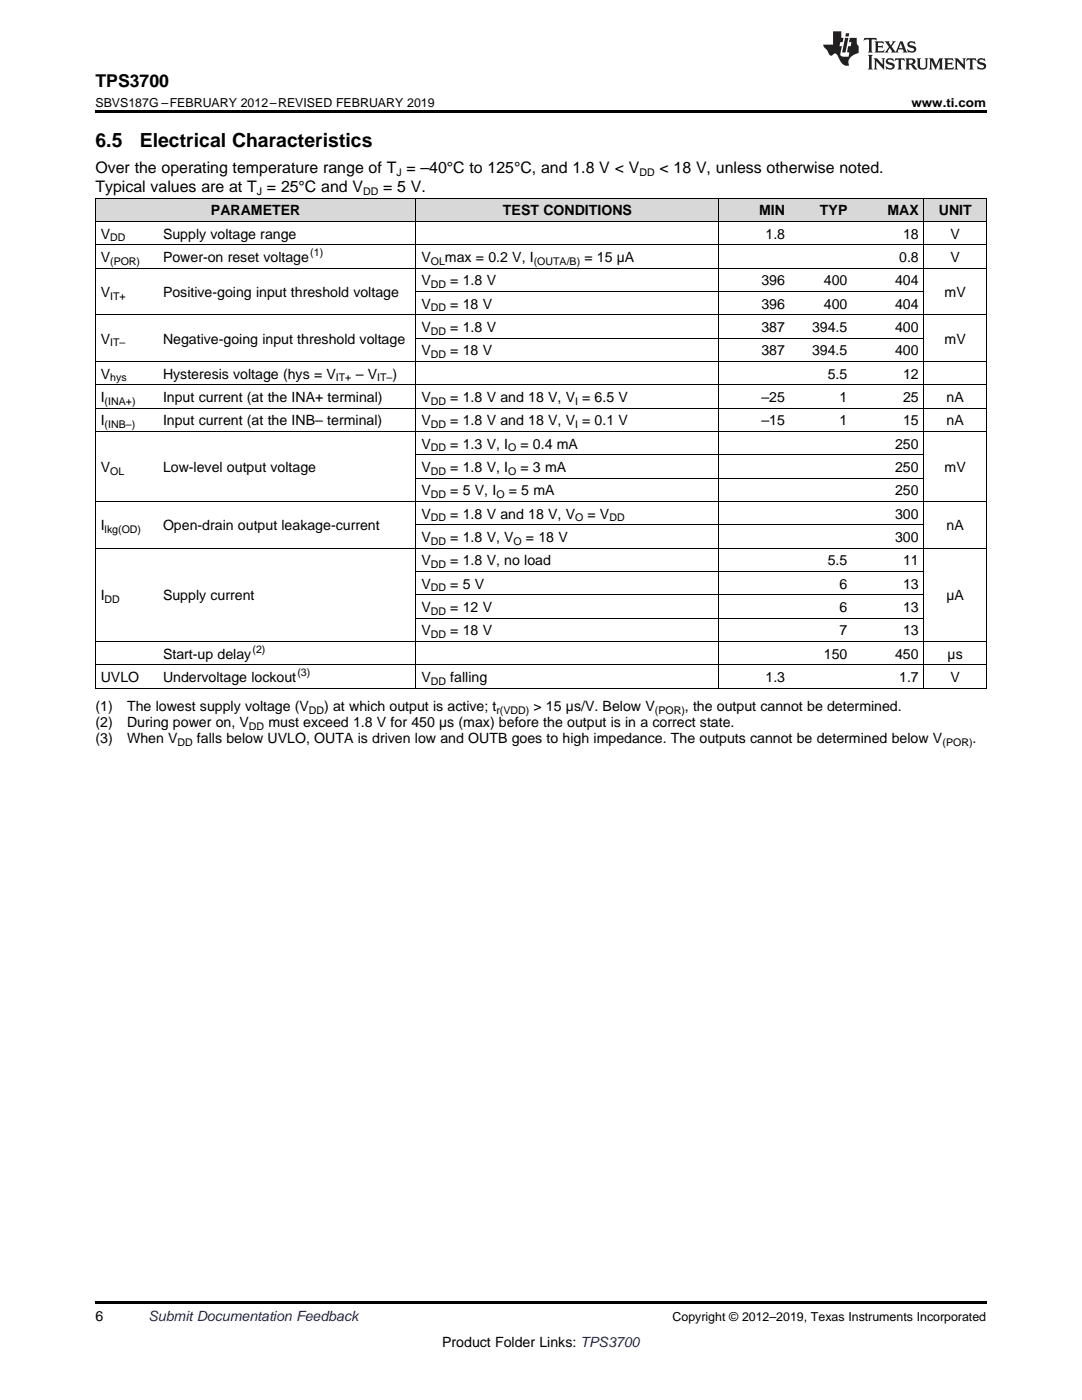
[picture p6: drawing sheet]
<svg xmlns="http://www.w3.org/2000/svg" width="216mm" height="279mm" viewBox="0 0 216 279" stroke-linecap="round" stroke-linejoin="round" font-family="sans-serif">
<defs><g id="words">
<g font-size="3.9">
<text x="19" y="29.3">6.5</text>
<text x="27.9" y="29.3">Electrical Characteristics</text>
</g>
<text font-size="3.5" x="19" y="17.3">TPS3700</text>
<g font-size="3.2">
<text x="19" y="34.4">Over the operating temperature range of T = –40°C to 125°C, and 1.8 V &lt; V</text>
<text x="131.6" y="34.4">&lt; 18 V, unless otherwise noted.</text>
<text x="19" y="38.3">Typical values are at T = 25°C and V</text>
<text x="76.4" y="38.3">= 5 V.</text>
</g>
<g font-size="2.8">
<text x="20.1" y="47.6">V</text>
<text x="32.5" y="47.6">Supply voltage range</text>
<text x="42.1" y="43">PARAMETER</text>
<text x="100.4" y="43">TEST CONDITIONS</text>
<text x="151.5" y="43">MIN</text>
<text x="152.8" y="47.6">1.8</text>
<text x="163.6" y="43">TYP</text>
<text x="177.1" y="43">MAX</text>
<text x="180.2" y="47.6">18</text>
<text x="187.3" y="43">UNIT</text>
<text x="189.7" y="47.6">V</text>
<text x="20.1" y="52.3">V</text>
<text x="32.5" y="52.3">Power-on reset voltage</text>
<text x="84.1" y="52.3">V</text>
<text x="88.8" y="52.3">max = 0.2 V, I</text>
<text x="116.6" y="52.3">= 15 µA</text>
<text x="179.4" y="52.3">0.8</text>
<text x="189.7" y="52.3">V</text>
<text x="20.1" y="59.3">V</text>
<text x="32.5" y="59.3">Positive-going input threshold voltage</text>
<text x="84.1" y="56.9">V</text>
<text x="89.9" y="56.9">= 1.8 V</text>
<text x="151.9" y="56.9">396</text>
<text x="164.4" y="56.9">400</text>
<text x="178.6" y="56.9">404</text>
<text x="188.5" y="59.3">mV</text>
<text x="84.1" y="61.6">V</text>
<text x="89.9" y="61.6">= 18 V</text>
<text x="151.9" y="61.6">396</text>
<text x="164.4" y="61.6">400</text>
<text x="178.6" y="61.6">404</text>
<text x="20.1" y="68.6">V</text>
<text x="32.5" y="68.6">Negative-going input threshold voltage</text>
<text x="84.1" y="66.3">V</text>
<text x="84.1" y="70.9">V</text>
<text x="89.9" y="66.3">= 1.8 V</text>
<text x="89.9" y="70.9">= 18 V</text>
<text x="151.9" y="66.3">387</text>
<text x="151.9" y="70.9">387</text>
<text x="162" y="66.3">394.5</text>
<text x="162" y="70.9">394.5</text>
<text x="178.6" y="66.3">400</text>
<text x="178.6" y="70.9">400</text>
<text x="188.5" y="68.6">mV</text>
<text x="20.1" y="75.6">V</text>
<text x="32.5" y="75.6">Hysteresis voltage (hys = V</text>
<text x="71" y="75.6">– V</text>
<text x="78.3" y="75.6">)</text>
<text x="165.2" y="75.6">5.5</text>
<text x="180.2" y="75.6">12</text>
<text x="20.1" y="80.2">I</text>
<text x="32.5" y="80.2">Input current (at the INA+ terminal)</text>
<text x="84.1" y="80.2">V</text>
<text x="89.9" y="80.2">= 1.8 V and 18 V, V = 6.5 V</text>
<text x="151.9" y="80.2">–25</text>
<text x="167.5" y="80.2">1</text>
<text x="180.2" y="80.2">25</text>
<text x="188.9" y="80.2">nA</text>
<text x="20.1" y="84.9">I</text>
<text x="32.5" y="84.9">Input current (at the INB– terminal)</text>
<text x="84.1" y="84.9">V</text>
<text x="84.1" y="89.5">V</text>
<text x="89.9" y="84.9">= 1.8 V and 18 V, V = 0.1 V</text>
<text x="89.9" y="89.5">= 1.3 V, I</text>
<text x="103.9" y="89.5">= 0.4 mA</text>
<text x="151.9" y="84.9">–15</text>
<text x="167.5" y="84.9">1</text>
<text x="178.6" y="89.5">250</text>
<text x="180.2" y="84.9">15</text>
<text x="188.9" y="84.9">nA</text>
<text x="20.1" y="94.2">V</text>
<text x="32.5" y="94.2">Low-level output voltage</text>
<text x="84.1" y="94.2">V</text>
<text x="89.9" y="94.2">= 1.8 V, I</text>
<text x="103.9" y="94.2">= 3 mA</text>
<text x="178.6" y="94.2">250</text>
<text x="188.5" y="94.2">mV</text>
<text x="84.1" y="98.8">V</text>
<text x="89.9" y="98.8">= 5 V, I</text>
<text x="101.5" y="98.8">= 5 mA</text>
<text x="178.6" y="98.8">250</text>
<text x="20.1" y="105.8">I</text>
<text x="32.5" y="105.8">Open-drain output leakage-current</text>
<text x="84.1" y="103.5">V</text>
<text x="89.9" y="103.5">= 1.8 V and 18 V, V</text>
<text x="117.2" y="103.5">= V</text>
<text x="178.6" y="103.5">300</text>
<text x="188.9" y="105.8">nA</text>
<text x="84.1" y="108.2">V</text>
<text x="84.1" y="112.8">V</text>
<text x="89.9" y="108.2">= 1.8 V, V</text>
<text x="89.9" y="112.8">= 1.8 V, no load</text>
<text x="104.9" y="108.2">= 18 V</text>
<text x="165.2" y="112.8">5.5</text>
<text x="178.6" y="108.2">300</text>
<text x="180.2" y="112.8">11</text>
<text x="20.1" y="119.8">I</text>
<text x="32.5" y="119.8">Supply current</text>
<text x="84.1" y="117.5">V</text>
<text x="89.9" y="117.5">= 5 V</text>
<text x="167.5" y="117.5">6</text>
<text x="180.2" y="117.5">13</text>
<text x="188.8" y="119.8">µA</text>
<text x="84.1" y="122.1">V</text>
<text x="89.9" y="122.1">= 12 V</text>
<text x="167.5" y="122.1">6</text>
<text x="180.2" y="122.1">13</text>
<text x="32.5" y="131.4">Start-up delay</text>
<text x="84.1" y="126.8">V</text>
<text x="89.9" y="126.8">= 18 V</text>
<text x="164.4" y="131.4">150</text>
<text x="167.5" y="126.8">7</text>
<text x="178.6" y="131.4">450</text>
<text x="180.2" y="126.8">13</text>
<text x="189.1" y="131.4">µs</text>
<text x="20.1" y="136.1">UVLO</text>
<text x="32.5" y="136.1">Undervoltage lockout</text>
<text x="84.1" y="136.1">V</text>
<text x="89.9" y="136.1">falling</text>
<text x="152.8" y="136.1">1.3</text>
<text x="179.4" y="136.1">1.7</text>
<text x="189.7" y="136.1">V</text>
<text x="19" y="142">(1)</text>
<text x="25.4" y="142">The lowest supply voltage (V</text>
<text x="64.7" y="142">) at which output is active; t</text>
<text x="106.5" y="142">&gt; 15 µs/V. Below V</text>
<text x="136.7" y="142">, the output cannot be determined.</text>
<text x="19" y="145.1">(2)</text>
<text x="19" y="148.3">(3)</text>
<text x="25.4" y="145.1">During power on, V</text>
<text x="25.4" y="148.3">When V</text>
<text x="39.3" y="148.3">falls below UVLO, OUTA is driven low and OUTB goes to high impedance. The outputs cannot be determined below V</text>
<text x="53.6" y="145.1">must exceed 1.8 V for 450 µs (max) before the output is in a correct state.</text>
<text x="194.1" y="148.3">.</text>
<text x="19" y="263.6">6</text>
<text x="88.2" y="268.9">Product Folder Links: TPS3700</text>
</g>
<text font-size="2.8" fill="#0000c8" x="29.6" y="263.6">Submit Documentation Feedback</text>
<g font-size="2.5">
<text x="19" y="21.4">SBVS187G –FEBRUARY 2012–REVISED FEBRUARY 2019</text>
<text x="181.9" y="21.4">www.ti.com</text>
<text x="134.2" y="263.6">Copyright © 2012–2019, Texas Instruments Incorporated</text>
</g>
<g font-size="2.1">
<text x="79.1" y="35.1">J</text>
<text x="127.6" y="35.1">DD</text>
<text x="51.3" y="38.9">J</text>
<text x="72.5" y="38.9">DD</text>
<text x="22" y="48.2">DD</text>
<text x="22" y="52.8">(POR)</text>
<text x="61.9" y="51.2">(1)</text>
<text x="86" y="52.8">OL</text>
<text x="106.5" y="52.8">(OUTA/B)</text>
<text x="22" y="59.8">IT+</text>
<text x="86" y="57.5">DD</text>
<text x="86" y="62.2">DD</text>
<text x="22" y="69.1">IT–</text>
<text x="86" y="66.8">DD</text>
<text x="86" y="71.5">DD</text>
<text x="22" y="76.1">hys</text>
<text x="67" y="76.1">IT+</text>
<text x="75.2" y="76.1">IT–</text>
<text x="20.9" y="80.8">(INA+)</text>
<text x="86" y="80.8">DD</text>
<text x="114.8" y="80.8">I</text>
<text x="20.9" y="85.4">(INB–)</text>
<text x="86" y="85.4">DD</text>
<text x="114.8" y="85.4">I</text>
<text x="22" y="94.8">OL</text>
<text x="86" y="90.1">DD</text>
<text x="86" y="94.8">DD</text>
<text x="101.4" y="90.1">O</text>
<text x="101.4" y="94.8">O</text>
<text x="86" y="99.4">DD</text>
<text x="99.1" y="99.4">O</text>
<text x="20.9" y="106.4">lkg(OD)</text>
<text x="86" y="104.1">DD</text>
<text x="114.8" y="104.1">O</text>
<text x="121.6" y="104.1">DD</text>
<text x="86" y="108.7">DD</text>
<text x="86" y="113.4">DD</text>
<text x="102.5" y="108.7">O</text>
<text x="86" y="118">DD</text>
<text x="20.9" y="120.4">DD</text>
<text x="86" y="122.7">DD</text>
<text x="50.4" y="130.3">(2)</text>
<text x="86" y="127.4">DD</text>
<text x="59.3" y="135">(3)</text>
<text x="86" y="136.7">DD</text>
<text x="61.6" y="142.5">DD</text>
<text x="99.1" y="142.5">r(VDD)</text>
<text x="130.7" y="142.5">(POR)</text>
<text x="35.4" y="148.9">DD</text>
<text x="49.7" y="145.7">DD</text>
<text x="188.1" y="148.9">(POR)</text>
</g>
</g></defs>
<g fill="#d8d8d8">
<path d="M19 39.6h12.5v4.6h-12.5z"/>
<path d="M31.5 39.6h28.4v4.6h-28.4z"/>
<path d="M59.9 39.6h23.1v4.6h-23.1z"/>
<path d="M83 39.6h28.5v4.6h-28.5z"/>
<path d="M111.5 39.6h32v4.6h-32z"/>
<path d="M143.5 39.6h14.2v4.6h-14.2z"/>
<path d="M157.7 39.6h12.5v4.6h-12.5z"/>
<path d="M170.2 39.6h14.2v4.6h-14.2z"/>
<path d="M184.4 39.6h12.4v4.6h-12.4z"/>
</g>
<path d="M19 22h177.8v.5h-177.8zM19 137.3l.2 .1zM59.8 137.3l.1 .1zM82.9 137.3l.1 .1zM111.4 137.3l.1 .1zM143.4 137.3l.1 .1zM157.6 137.3l.1 .1zM170.1 137.3l.1 .1zM184.3 137.3l.1 .1zM196.7 137.3l.1 .1zM19 259.7h177.8v.5h-177.8z" fill="#000"/>
<g fill="none" stroke="#000" stroke-width=".2">
<path d="M19 39.5h177.8M19.1 39.5v97.9M83 39.5v97.9M143.5 39.5v97.9M184.3 39.5v97.9M196.8 39.5v97.9M19 53.5h177.8M19 48.8h177.8M19 44.2h177.8M83 58.2h101.4M19 76.8h177.8M19 72.1h177.8"/>
<path d="M19 62.8h177.8M83 67.5h101.4M19 86.1h177.8M19 81.4h177.8M83 95.4h101.4M83 90.8h101.4M19 109.4h177.8M19 100.1h177.8M83 118.7h101.4M83 114h101.4M83 104.7h101.4M19 137.3h177.8"/>
<path d="M19 132.7h177.8M19 128h177.8M83 123.3h101.4"/>
</g>
<g fill="#231f20">
<path d="M172.5 7.6l-.1 .5 .4-.2h.6v.1v2.1l-.2 .4h.9l-.2-.4v-2.1l.1-.1h.5l.5 .2-.2-.5zM174.5 8.3l.2 .3v1.5l-.2 .4h1.8l.2-.6a1.04 1.04 0 0 1-1.3 .2v-.7h.6l.3 .2v-.6l-.3 .2h-.6v-.6l.8-.1 .4 .3-.2-.5zM176.5 8.3l.9 1.1-.9 1.1h.8l-.2-.2 .4-.7 .5 .7-.2 .2h1.5l-.2-.2 .2-.4h.9l.1 .4-.2 .2h1l-.3-.3-.7-1.9h-.5l-.9 2-.8-1 .9-1h-.8l.1 .3-.4 .5-.3-.6 .1-.2zM179.7 8.6l.4 1h-.7zM181.3 8.4a.63 .63 0 0 0-.2 .7 .63 .63 0 0 0 .6 .4l.6 .2 .1 .2a.75 .75 0 0 1-.7 .4 .75 .75 0 0 1-.6-.5l.1 .7 .1-.1a1.11 1.11 0 0 0 1.5-.6 1.13 1.13 0 0 0-1.2-.8l-.1-.4a1.04 1.04 0 0 1 1.2 .2l-.2-.5-.2 .1-.4-.2zM173.2 10.9l.2 .4v2.2l-.2 .4h1l-.3-.4v-2.2l.3-.4zM174.3 11.6l.3 .4v1.5l-.3 .4h.8l-.2-.4v-1.3l1.5 1.7v-1.9l.2-.4h-.7l.2 .4v.9l-1.1-1.3zM177 11.8a.62 .62 0 0 0-.2 .7 .62 .62 0 0 0 .6 .4l.6 .1 .1 .3a.76 .76 0 0 1-.7 .3 .76 .76 0 0 1-.7-.4l.2 .7 .1-.1a1.11 1.11 0 0 0 1.5-.6 1.13 1.13 0 0 0-1.2-.8l-.1-.4a1.04 1.04 0 0 1 1.2 .2l-.2-.6-.2 .1-.5-.1zM178.7 11.6l-.2 .6a.61 .61 0 0 1 .8-.3v1.6l-.2 .4h.9l-.2-.4v-1.6a.63 .63 0 0 1 .7 .3l-.1-.6zM180.6 11.6l.3 .4v1.5l-.3 .4h1l-.2-.2-.1-.8 .6 .2a.76 .76 0 0 0 1.2 .7l-1-1a.58 .58 0 0 0 .6-.5 .58 .58 0 0 0-.5-.6zM181.4 11.9h.1a.45 .45 0 0 1 .5 .1 .45 .45 0 0 1 .1 .5l-.8 .2zM182.9 11.6l.2 .2a2.17 2.17 0 0 0 .3 1.9 .99 .99 0 0 0 1.6-.6v-1.1l.2-.4h-.7l.2 .2a1.92 1.92 0 0 1-.2 1.8 .6 .6 0 0 1-.9-.5v-1.1l.2-.4zM185.4 11.6l.2 .4v1.5l-.2 .4h.7l-.2-.4v-1.4l.8 1.8 .8-1.8v1.4l-.2 .4h.9l-.2-.4v-1.5l.2-.4h-.8l-.6 1.5-.6-1.5zM188.4 11.6l.2 .4v1.5l-.2 .4h1.8l.1-.6a1.04 1.04 0 0 1-1.2 .1v-.6h.5l.4 .2v-.6l-.4 .2h-.5v-.7h.8l.3 .3-.1-.6zM190.5 11.6l.2 .4v1.5l-.2 .4h.7l-.2-.4v-1.3l1.5 1.7v-1.9l.2-.4h-.7l.2 .4v.9l-1.1-1.3zM192.9 11.6l-.1 .6a.61 .61 0 0 1 .7-.3l.1 1.6-.3 .4h1l-.3-.4 .1-1.6a.63 .63 0 0 1 .7 .3l-.1-.6zM195.2 11.8a.62 .62 0 0 0-.2 .7 .62 .62 0 0 0 .6 .4l.6 .1 .1 .3a.76 .76 0 0 1-.7 .3 .76 .76 0 0 1-.6-.4l.1 .7 .1-.1a1.11 1.11 0 0 0 1.6-.6 1.13 1.13 0 0 0-1.3-.8l-.1-.4a1.04 1.04 0 0 1 1.2 .2l-.1-.6-.2 .1-.5-.1z"/>
<path d="M166.2 6.3v2.6h-1.9v.4l.8 .9a.91 .91 0 0 0 1 .8 .56 .56 0 0 1 .5-.3 .56 .56 0 0 1 .5 .3l.4 .8a1.53 1.53 0 0 0 1.9 1.2 1.54 1.54 0 0 1 1-2.1l.9-.3v-1.4a1.52 1.52 0 0 1-.4-1.6h-1.3l-.2 .8h.5l-.2 .8h-.5l-.1 1v.2l.4 .1-.2 .8a1.93 1.93 0 0 1-1.6-.3l.3-1.8h-.5l.2-.8h.4l.2-.8h-.4v-1.3zM168.6 7.6l-.6 2.9h.7l.6-2.9zM168.8 6.6l-.1 .7h.6l.2-.7z"/>
</g>
<use href="#words"/>
</svg>
